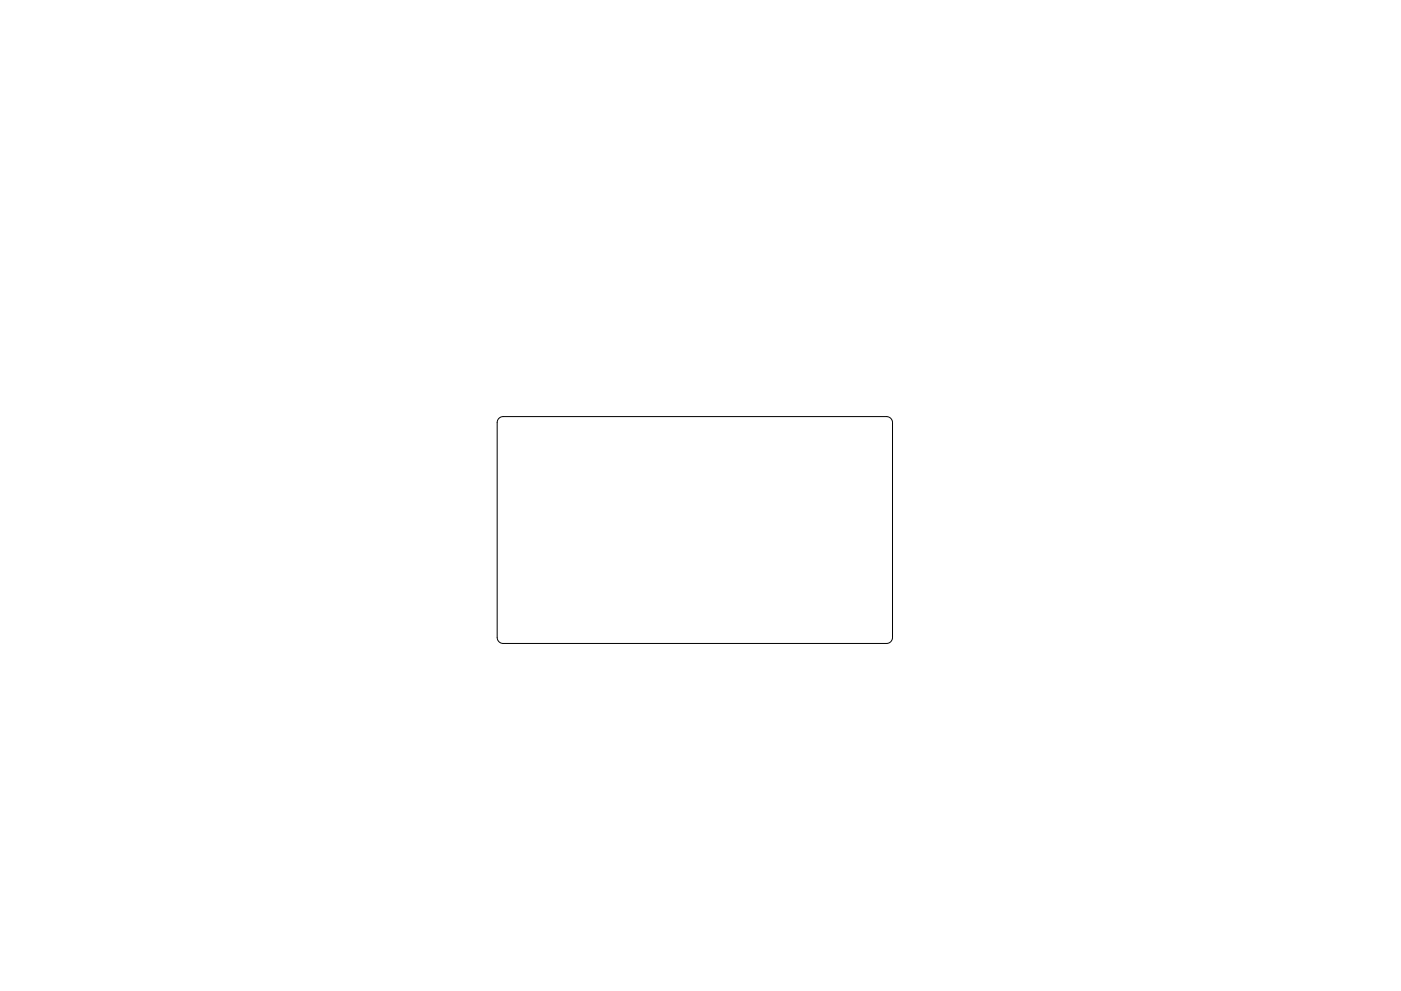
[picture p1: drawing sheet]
<svg xmlns="http://www.w3.org/2000/svg" width="297mm" height="210mm" viewBox="0 0 297 210" stroke-linecap="round" stroke-linejoin="round" font-family="sans-serif">
<path d="M105.8 88.8l.9-.4h81.3a1.27 1.27 0 0 1 1.2 1.3v45.5a1.27 1.27 0 0 1-1.2 1.3h-81.3a1.27 1.27 0 0 1-1.3-1.3v-45.5z" fill="none" stroke="#000" stroke-width=".21"/>
</svg>
